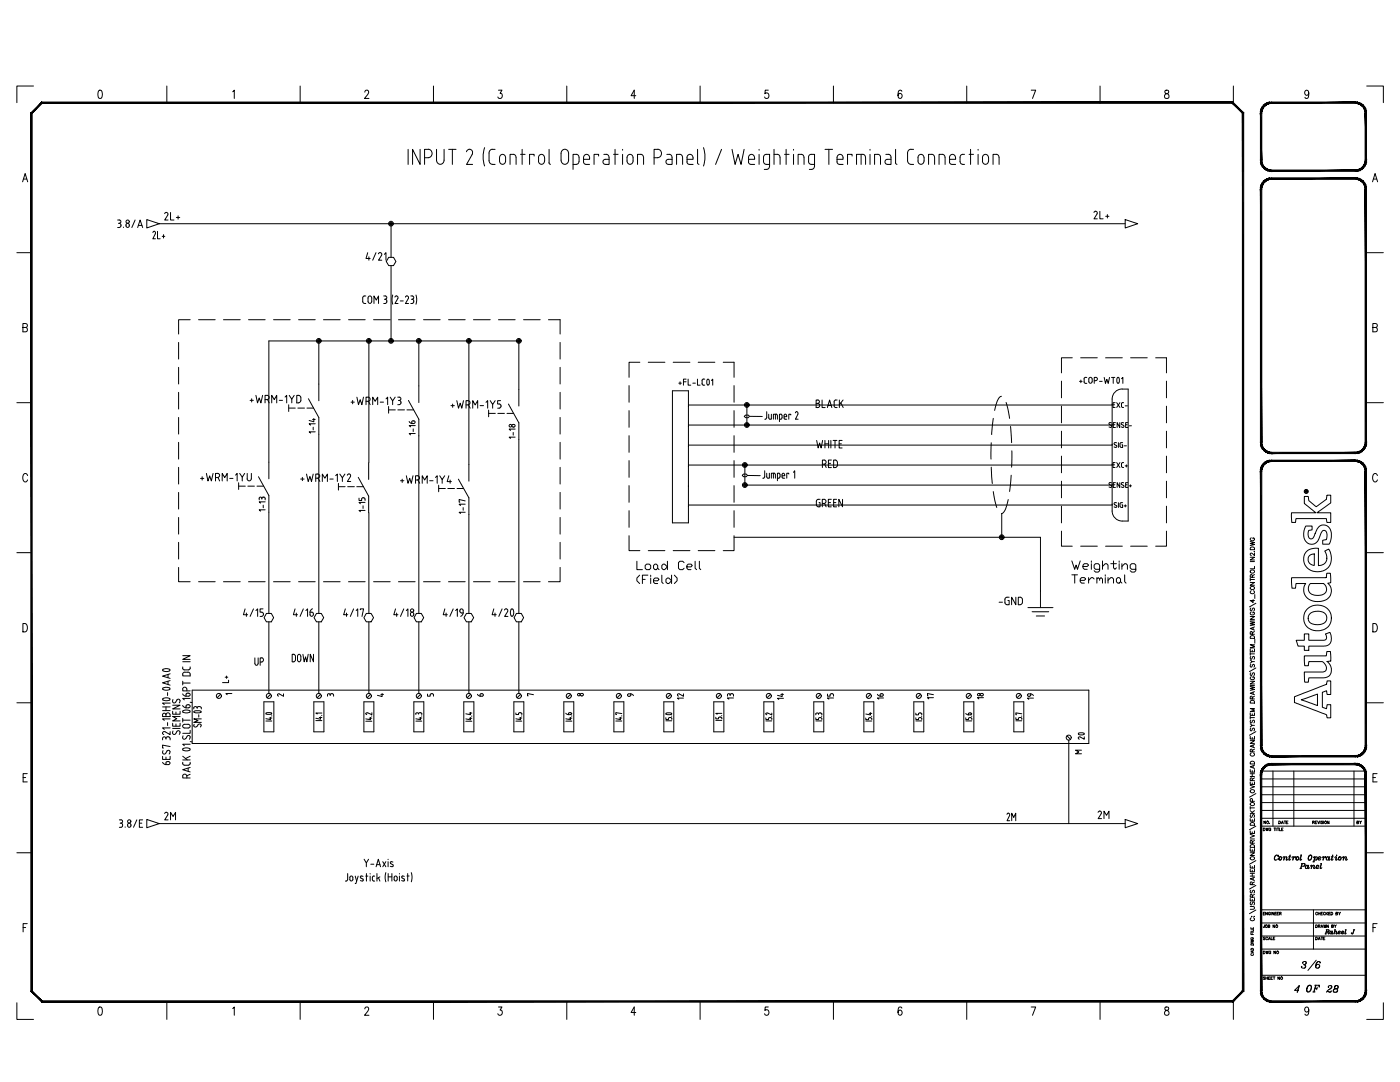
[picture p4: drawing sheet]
<svg xmlns="http://www.w3.org/2000/svg" width="279mm" height="216mm" viewBox="0 0 279 216" stroke-linecap="round" stroke-linejoin="round" font-family="sans-serif">
<defs><g id="words">
<text font-size="5.3" x="218" y="149.6" transform="rotate(-90 218 149.6)">20</text>
<g font-size="4.9">
<text x="200" y="165.1">2M</text>
<text x="218.4" y="164.7">2M</text>
<text x="258.9" y="194.7">3/6</text>
</g>
<g font-size="4.4">
<text x="32.1" y="45.2">2L+</text>
<text x="217.3" y="44.8">2L+</text>
<text x="163.3" y="94.5">RED</text>
<text x="47.6" y="124.2">4/15</text>
<text x="57.5" y="124.2">4/16</text>
<text x="77.6" y="124.2">4/18</text>
<text x="87.5" y="124.2">4/19</text>
<text x="43.4" y="137.6">L+</text>
<text x="50.1" y="134.1">UP</text>
<text x="57.5" y="133.3">DOWN</text>
<text x="32.1" y="164.7">2M</text>
<text x="260" y="199.3">OF</text>
<text x="263.9" y="199.3">28</text>
</g>
<g font-size="4">
<text x="94.5" y="140.1">6</text>
<text x="124.5" y="140.8">9</text>
<text x="137.6" y="140.8" transform="rotate(-90 137.6 140.8)">12</text>
<text x="144.3" y="140.8">13</text>
<text x="154.2" y="140.8">14</text>
<text x="167.6" y="140.8" transform="rotate(-90 167.6 140.8)">15</text>
<text x="177.4" y="140.8" transform="rotate(-90 177.4 140.8)">16</text>
<text x="184.1" y="140.8">17</text>
<text x="194" y="140.8">18</text>
<text x="204.3" y="140.8">19</text>
</g>
<text font-size="3.5" x="213.8" y="151.7">M</text>
<g font-size="3.1">
<text x="54.7" y="140.1">2</text>
<text x="64.6" y="140.1">3</text>
<text x="74.4" y="140.1">4</text>
<text x="84.3" y="140.1">5</text>
<text x="104.4" y="140.1">7</text>
<text x="114.3" y="140.1">8</text>
<text x="269.9" y="165.5">BY</text>
</g>
<g font-size="2.6">
<text x="136.5" y="82.5">.</text>
<text x="136.5" y="86.4">.</text>
<text x="221.2" y="86.1">.</text>
<text x="136.5" y="90.3">.</text>
<text x="136.5" y="94.5">.</text>
<text x="136.5" y="98.4">.</text>
<text x="136.5" y="102.3">.</text>
<text x="44.1" y="139.7">1</text>
</g>
</g></defs>
<g fill="none" stroke="#000" stroke-width=".2">
<path d="M6.7 17.2h-3.3v3.3M19.7 18.1l.3-.1a1.08 1.08 0 0 1 0 1.6h-.1a1.2 1.2 0 0 1-.2-1.5zM33.3 17.2v3.3M46.4 18.3l.4-.3v1.6M59.9 17.2v3.3M72.8 18.4l.3-.4h.2l.3 .3-.2 .6-.7 .7h.9M86.5 17.2v3.3M99.5 18h.7l-.4 .6a.49 .49 0 0 1 .4 .8 .49 .49 0 0 1-.8-.1M113.1 17.2v3.3M126.9 19.1h-1l.7-1.1v1.6M139.7 17.2v3.3M153.3 18h-.6v.7a.5 .5 0 0 1 .6 .1 .5 .5 0 0 1 0 .6 .5 .5 0 0 1-.6 .1l-.1-.2"/>
<path d="M166.3 17.2v3.3M180 18.2l-.4-.2a1.08 1.08 0 0 0 0 1.6 .48 .48 0 0 0 .4-.5 .48 .48 0 0 0-.6-.4l-.2 .4M192.9 17.2v3.3M205.8 18h.9l-.6 1.6M219.5 17.2v3.3M232.5 18.1v.4a.67 .67 0 0 1 .7 .4 .67 .67 0 0 1 0 .7 .53 .53 0 0 1-.8-.4 .53 .53 0 0 1 .6-.6l.2-.4a.45 .45 0 0 0-.7-.1zM246.1 17.2v3.3M261.2 18.5l-.2 .4a.47 .47 0 0 1-.6-.4 .47 .47 0 0 1 .6-.4 1.2 1.2 0 0 1-.2 1.5h-.3l-.1-.2M272.8 17.2h3.3v3.3M4.5 36.3l.5-1.7 .5 1.7M4.7 35.7h.6M81.4 29.8v3"/>
<path d="M83.8 29.8v3l-1.5-3v3M84.7 31.5h.8M85.5 29.8a.84 .84 0 0 1 .7 .8 .84 .84 0 0 1-.7 .9M85.5 29.8h-.8v3M87.1 32a.76 .76 0 0 0 .8 .8 .76 .76 0 0 0 .7-.8M87.1 29.8v2.2M88.6 29.8v2.2M89.5 29.8h1.5M90.3 29.8v3M93.1 30.3a.64 .64 0 0 1 .9-.5 .64 .64 0 0 1 .2 1M94.2 30.8l-1.1 2h1.2M96.7 29.5l-.3 1.8 .3 1.8"/>
<path d="M98.3 32.8h.5M98.8 29.8h-.5a.71 .71 0 0 0-.7 .7v1.5a.71 .71 0 0 0 .7 .8M99.9 31a.6 .6 0 0 1 .7-.1 .6 .6 0 0 1 .3 .6v.6a.61 .61 0 0 1-.6 .7 .61 .61 0 0 1-.6-.7v-.6zM101.8 32.8v-2h.7l.4 .3 .1 1.7M103.9 30.8h.9M104.2 29.8v3M106.6 31.1v-.3h-.9v2M107.6 31a.6 .6 0 0 1 .7-.1 .6 .6 0 0 1 .4 .6v.6a.6 .6 0 0 1-.6 .7 .6 .6 0 0 1-.6-.7v-.6zM109.6 29.8v2.7l.3 .3M112 32v-1.4a.76 .76 0 0 1 .7-.8 .76 .76 0 0 1 .8 .8v1.4M112 32a.76 .76 0 0 0 .7 .8 .76 .76 0 0 0 .8-.8M114.4 32.8h.6"/>
<path d="M115.5 32.2l-.2 .5-.3 .1M115.6 32.2l-.1-1.1-.5-.3h-.6v3M116.5 31.8h1.2a.65 .65 0 0 0-.4-1 .65 .65 0 0 0-.8 .7v1l.4 .3M116.9 32.8h.8M119.5 31.1v-.3h-.9v2M120.5 30.8l.8 .1 .2 .5 .1 1.4h-.8M121.6 31.8h-.8a.5 .5 0 0 0-.5 .5 .5 .5 0 0 0 .5 .5M122.4 30.8h1M122.7 29.8v3M124.2 29.8v.2M124.2 30.8v2M125.3 31a.6 .6 0 0 1 .7-.1 .6 .6 0 0 1 .3 .6v.6a.61 .61 0 0 1-.6 .7 .61 .61 0 0 1-.6-.7v-.6z"/>
<path d="M127.9 30.8l.4 .3 .1 1.7M127.9 30.8h-.7v2M130.5 31.5h.8M131.3 31.5a.83 .83 0 0 0 .7-.9 .83 .83 0 0 0-.7-.8h-.8v3M133.1 30.8l.8 .1 .2 .5v1.4h-.7M134.1 31.8h-.7a.5 .5 0 0 0-.5 .5 .5 .5 0 0 0 .5 .5M135 32.8v-2h.7l.4 .3 .1 1.7M137.1 31.8h1.2a.66 .66 0 0 0-.3-.9 .66 .66 0 0 0-.9 .3 1.52 1.52 0 0 0 .2 1.5l.3 .1M137.6 32.8h.7M139.2 29.8v2.7l.3 .3M140.4 29.5l.3 1.8-.3 1.8M144 29.8l-1.2 3"/>
<path d="M146.1 29.8l.6 3 .6-2 .6 2 .6-3M149.4 31.8h1.2a.66 .66 0 0 0-.3-.9 .66 .66 0 0 0-.9 .3 1.52 1.52 0 0 0 .2 1.5l.2 .1M149.8 32.8h.8M151.5 29.8v.2M151.5 30.8v2M152.4 32.2v-1.1l.5-.3h.7v2.4M152.4 32.2l.2 .5 .3 .1M152.5 33.8h.6M152.9 32.8h.7M153.6 33.2l-.3 .5-.3 .1M154.5 30.8h.7M154.5 29.8v3"/>
<path d="M155.1 30.8l.5 .3 .1 1.7M156.6 30.8h.9M156.9 29.8v3M158.4 29.8v.2M158.4 30.8v2M159.9 30.8l.5 .3 .1 1.7M159.9 30.8h-.6v2M161.4 32.2l.2 .5 .3 .1M161.5 33.8h.5M161.9 30.8l-.5 .3v1.1M161.9 30.8h.7v2.4M161.9 32.8h.7"/>
<path d="M162.5 33.2l-.2 .5-.3 .1M164.7 29.8h1.5M165.4 29.8v3M167 31.8h1.3a.65 .65 0 0 0-.4-1 .65 .65 0 0 0-.9 .7l.1 1 .4 .3M167.5 32.8h.8M170.1 31.1v-.3h-1v2M171.9 30.8v2M172.2 30.8l.4 .3 .1 1.7M172.2 30.8h-1.3v2M173.6 29.8v.2M173.6 30.8v2M174.5 32.8v-2h.7l.5 .3v1.7"/>
<path d="M176.8 30.8l.8 .1 .2 .5v1.4h-.7M177.8 31.8h-.7a.5 .5 0 0 0-.5 .5 .5 .5 0 0 0 .5 .5M178.7 29.8v2.7l.3 .3M181.8 32.8h.5M182.3 29.8h-.5a.71 .71 0 0 0-.7 .7v1.5a.71 .71 0 0 0 .7 .8M183.4 31a.6 .6 0 0 1 .7-.1 .6 .6 0 0 1 .3 .6v.6a.6 .6 0 0 1-.6 .7 .6 .6 0 0 1-.6-.7v-.6zM185.3 32.8v-2h.7l.4 .3 .1 1.7M187.4 32.8v-2h.7l.4 .3 .1 1.7M189.5 31.8h1.2a.66 .66 0 0 0-.3-.9 .66 .66 0 0 0-.9 .3 1.52 1.52 0 0 0 .2 1.5l.2 .1M189.9 32.8h.8M191.6 32.2l.3 .5 .2 .1M192.1 32.8h.4"/>
<path d="M192.5 30.8a.64 .64 0 0 0-.9 .6v.8M193.4 30.8h.9M193.7 29.8v3M195.2 29.8v.2M195.2 30.8v2M196.2 31a.6 .6 0 0 1 .7-.1 .6 .6 0 0 1 .4 .6v.6a.6 .6 0 0 1-.6 .7 .6 .6 0 0 1-.6-.7v-.6zM198.2 32.8v-2h.7l.4 .3 .1 1.7M248.1 22.6v11.6M273.9 36.3l.5-1.7 .5 1.7M274.1 35.7h.6M3.4 50.4h2.9M23.5 43.9h.3a.33 .33 0 0 1 .3 .3 .33 .33 0 0 1-.3 .4"/>
<path d="M23.6 44.6h.2M23.8 44.6l.3 .1 .1 .4-.2 .2-.5 .1M24.6 45.3v.1M27 43.9l-.7 1.5M27.5 45.4l.5-1.5 .5 1.5M27.6 45h.7M29.3 43.8l2.5 .8-2.5 .9zM30.8 46.1l-.3 .3M31 46.7l-.5 .9h.5M31.4 46.2v1.4h.6M31.8 44.6h192.8M32.4 47.2h.5"/>
<path d="M32.6 46.8v.7M72.7 59.1h-.1a1.29 1.29 0 0 0-.2 1.3l.3 .1M72.7 59.1h.3M73.4 50.4l-.4 1.2h.9M73.6 51.2v.7M73.6 59.1a.37 .37 0 0 1 .6 .4v.6a.37 .37 0 0 1-.4 .4 .37 .37 0 0 1-.4-.4v-.6zM75 50.4l-.6 1.5M75.9 50.4l-.4 .3M75.9 50.4a.33 .33 0 0 1 .3 .5l-.7 1h.7M76.6 59.1h.3a.33 .33 0 0 1 .3 .3 .33 .33 0 0 1-.3 .3M76.7 50.8l.3-.4v1.5M76.7 59.7h.2"/>
<path d="M76.9 59.7l.3 .3M77.6 51.4h.9l.5 .8-.5 .8h-.9l-.5-.8zM78 44.6v6.8M78 53v15M78.4 58.9l-.2 .7 .2 1.1M79.1 59l-.3 .3M79.1 59.1a.33 .33 0 0 1 .3 .5l-.6 1h.6M81.2 59l-.3 .3M81.2 59.1a.33 .33 0 0 1 .3 .5l-.6 1h.6M82 59.1h.3a.33 .33 0 0 1 .3 .3 .33 .33 0 0 1-.3 .3M82.1 59.7h.2M82.3 59.7l.3 .3"/>
<path d="M83 58.9l.2 .7-.2 1.1M224.6 43.8l2.5 .8-2.5 .9zM272.8 50.4h3.3M4.6 65.3h.7l.1-.6-.3-.1h-.5v1.6h.5a.45 .45 0 0 0 .4-.4 .45 .45 0 0 0-.4-.5M35.6 68.3v3.3M35.6 73.3v3.3M35.6 78.3v3.3M38 63.8h-2.4v2.9M39.6 63.8h3.3M44.6 63.8h3.3M49.6 63.8h3.3M49.9 79.9h.7"/>
<path d="M50.2 79.6v.6M51.1 78.9l.3 1.5 .3-1 .4 1 .3-1.5M52.9 79.7h.4M53.3 78.9a.41 .41 0 0 1 .4 .4 .41 .41 0 0 1-.4 .4M53.3 78.9h-.4v1.5M53.4 79.7l.3 .7M54.6 63.8h3.3M55.7 79.9h.7M56.9 79.2l.3-.3v1.5M57.7 78.9l.5 .8 .5-.8M58.2 79.7v.7M59.6 63.8h3.3"/>
<path d="M60 79.3l-.2-.3-.6-.1v1.5l.6-.1 .2-.4M60 79.4v.5M61.6 79.6l2 3.7v39.1M63.6 68v12M64.6 63.8h3.3M69.6 63.8h3.3M70.4 79.9v.7M71.2 79.2l.3 1.6 .4-1 .3 1 .3-1.6M72.7 60.6h.3M73.5 79.2a.41 .41 0 0 1 .4 .5 .41 .41 0 0 1-.4 .4M73.5 79.2h-.5v1.6M73.6 68v24.4"/>
<path d="M74.5 63.8h3.4M74.6 60.6v-1.5l.5 .8 .4-.8v1.5M76.6 60.6h.3M77 79.6l.4-.4v1.6M77.2 60v.4l-.3 .1M77.9 79.2l.5 .8 .5-.8M78.4 80v.8M79.4 79.2h.3a.33 .33 0 0 1 .3 .4 .33 .33 0 0 1-.3 .3M79.5 79.9h.2M79.5 63.8h3.3M79.7 79.9l.3 .2v.3M79.9 60h.6"/>
<path d="M81.5 79.9l2.1 3.8v38.7M82 60.6h.3M82.6 60l-.1 .4-.2 .1M83.6 68v12.3M84.5 63.8h3.3M89.5 63.8h3.3M91.2 79.9l.3 1.5 .3-.9 .4 .9 .3-1.5M93.6 68v28M94.5 63.8h3.3M97.8 79.9l.5 .8 .5-.8M99.5 63.8h3.3M99.9 79.9h-.6v.7h.5l.2 .5"/>
<path d="M103.5 68v13M103.7 68h-50v27.5M104.5 63.8h3.3M109.5 63.8h2.3v2.9M111.8 68.3v3.3M111.8 73.3v3.3M111.8 78.3v3.3M125.5 76.9v3.4M127.7 72.3h-2.2v3M129.4 72.3h3.3M134.2 78h3.2v26.3h-3.2zM134.3 72.3h3.4"/>
<path d="M135.5 76.5h.5M135.7 76.2v.5M136.4 76.2h.5M136.9 75.6h-.5v1.3M137.3 75.6v1.3h.6M138.3 76.5h.5M139.2 75.6v1.3h.5M139.3 72.3h3.4M140.7 75.6l-.6 .2v.7l.2 .3 .4 .1M141.2 75.7a.64 .64 0 0 1 .4 .5 .64 .64 0 0 1-.4 .6l-.2-.5zM142 75.9l.2-.3v1.3M144.3 72.3h2.2v3"/>
<path d="M146.5 76.9v3.4M162.9 79.8h.3a.33 .33 0 0 1 .3 .4 .33 .33 0 0 1-.3 .3 .43 .43 0 0 1 .4 .4 .43 .43 0 0 1-.4 .4h-.3zM164.1 79.8v1.5h.6M167.1 79.8l-.5 .1-.1 .3M167.5 79.8v1.5M168.3 79.8l-.8 1M199.9 79.1h-.2a4.5 4.5 0 0 0-1.2 2.8M211.8 76.1v3.3M214 71.4h-2.2v3M215.4 76.1h.6M215.7 71.4h3.3M215.7 75.8v.6"/>
<path d="M216.3 76.2l.4 .3M216.4 75.6v.6M216.7 75.3l-.4 .3M216.7 76.5h.2M216.7 75.3h.2M218 75.6a.33 .33 0 0 0-.4-.3 .33 .33 0 0 0-.3 .3v.6a.33 .33 0 0 0 .3 .3 .33 .33 0 0 0 .4-.4M218 75.6v.6M218.4 76h.3M218.7 75.9a.32 .32 0 0 0 .3-.3 .32 .32 0 0 0-.3-.3h-.3v1.2M219.4 76.1h.6M220.4 75.3l.2 1.2 .3-.8 .3 .8 .2-1.2M220.6 71.4h3.4"/>
<path d="M221.8 75.3h.7M222.2 75.3v1.2M222.5 78.2a2.79 2.79 0 0 1 2.6-.6v26.4a2.68 2.68 0 0 1-2.9-1l-.2-1v-22.4v-.5zM223 76.4l-.1-.8 .2-.3 .3 .6-.1 .5M223 76.4h.3M223.8 75.6l.3-.3v1.2M225.6 71.4h3.4M230.6 71.4h2.2v3M232.8 76.1v3.3M274 65.3h.7l.1-.6-.2-.1h-.6v1.6h.6a.45 .45 0 0 0 .3-.4 .45 .45 0 0 0-.3-.5M3.4 80.3h2.9M5.5 94.9a.49 .49 0 0 0-.6-.4 .49 .49 0 0 0-.3 .6v.4a.49 .49 0 0 0 .3 .7 .49 .49 0 0 0 .6-.4"/>
<path d="M35.6 83.3v3.3M35.6 88.3v3.3M35.6 93.3v3.3M35.6 98.3v3.3M40 95.5h.7M40.3 95.1v.7M41.2 94.5l.3 1.5 .3-1 .4 1 .3-1.5M43 95.3h.4M43.4 94.4a.41 .41 0 0 1 .4 .5 .41 .41 0 0 1-.4 .4M43.4 94.5h-.4v1.5M43.5 95.3l.3 .7M44.3 96v-1.5l.6 .8 .4-.8v1.5"/>
<path d="M45.8 95.5h.7M47 94.8l.3-.3v1.5M47.6 97h1.4M47.6 96.3v1.4M47.8 94.5l.5 .7 .5-.7M48.3 95.2v.8M49.3 94.5v1M49.5 97h1.3M50.2 94.5l-.1 1a.41 .41 0 0 1-.4 .4 .41 .41 0 0 1-.4-.4M51.3 97h1.3M51.6 95.1l2.1 3.8v23.5M51.7 99.5v.2"/>
<path d="M52.3 99.5v.1M52.7 99.2l.2 .3M52.7 99.2h-.3l-.2 .3-.2-.3-.3 .3M52.9 99.5v.2M54.2 80.4v-1.5l.5 .8 .5-.8v1.5M57.6 81.4h1.3M57.6 80.8v1.3M59.4 81.4h1.4M60 95.6h.7M60.3 95.3v.6M61.2 94.6l.3 1.5 .3-1 .4 1 .3-1.5M61.3 81.4h1.3"/>
<path d="M62.4 83.7h.5M62.5 85.2v.6M62.6 83.5v.7l-.9-.3M62.9 86.2h-1.2l.3 .2M62.9 84.6h-1.2l.3 .2M63 95.4h.4a.4 .4 0 0 0 .4-.4 .4 .4 0 0 0-.4-.4h-.4v1.5M63.5 95.4l.3 .7M64.3 96.1v-1.5l.5 .8 .5-.8v1.5M65.8 95.6h.7M67 94.9l.3-.3v1.5M67.5 97.1h1.4M67.5 96.5v1.3"/>
<path d="M67.8 94.6l.5 .7 .5-.7M68.3 95.3v.8M69.3 94.8l.2-.2a.33 .33 0 0 1 .4 .1 .33 .33 0 0 1 0 .4l-.6 1h.7M69.4 97.1h1.3M70.1 80.2h.6M71.2 97.1h1.3M71.5 95.3l2.1 3.7v3.3M71.6 99.4v.5h.6v-.5l.4-.1 .2 .1 .1 .5M73 80.1h.5M73.6 80.1l.3 .7M73.6 92.4v3.3M74.4 80.8v-1.6l.5 .9 .5-.9v1.6"/>
<path d="M75.9 80.2h.6M77.6 81.8h1.3M77.6 81.1v1.3M79.4 81.8h1.3M79.9 95.9h.7M80 80.4l-.2 .3-.4 .1M80.3 95.6v.7M81.1 94.9l.3 1.5 .4-1 .3 1 .3-1.5M81.2 81.8h1.4M81.7 84.1l.5 .4M82.2 84.2v.3M82.4 84l-.2 .2"/>
<path d="M82.5 84l.3 .1v.3l-.6 .1M82.5 85.6v.5M82.9 86.5h-1.2l.2 .3M82.9 84.9h-1.2l.2 .3M82.9 95.8h.4M83.3 95.8a.41 .41 0 0 0 .4-.4 .41 .41 0 0 0-.4-.5h-.4v1.5M83.4 95.8l.4 .6M84.3 96.4v-1.5l.5 .9 .5-.9v1.5M85.7 95.9h.7M86.9 95.3l.3-.4v1.5M87.5 97.5h1.4M87.5 96.8v1.3"/>
<path d="M87.8 94.9l.4 .8 .6-.8M88.2 95.7v.7M89.4 97.5h1.3M89.6 94.9l-.4 1.2h.9M89.8 95.8v.6M90 80.9h.7M90.3 80.6v.7M91.2 97.5h1.3M91.5 95.6l2.1 3.7v23.1M92.8 99.9l-1.2-.2v.5h.2M93 80.8h.4a.41 .41 0 0 0 .4-.4 .41 .41 0 0 0-.4-.5h-.4v1.5M93.5 80.8l.3 .6"/>
<path d="M94.3 81.4v-1.5l.5 .9 .5-.9v1.5M95.8 80.9h.7M97 80.3l.3-.4v1.5M97.5 82.5h1.3M97.5 81.8v1.4M98.3 80.7v.7M99.4 82.5h1.3M100 81.1l-.2 .3h-.5M101.2 82.5h1.3M101.5 80.6l2 3.8v38M102.4 86.3v.5M102.8 87.2h-1.2l.3 .3"/>
<path d="M102.8 85.6h-1.2l.3 .3M111.8 83.3v3.3M111.8 88.3v3.3M111.8 93.3v3.3M111.8 98.3v3.3M125.5 81.9v3.4M125.5 86.9v3.4M125.5 91.9v3.4M125.5 96.9v3.3M137.4 80.8h84.6M137.4 84.8h84.6M137.4 88.8h84.6"/>
<path d="M137.4 92.8h84.6M146.5 81.9v3.4M146.5 86.9v3.4M146.5 91.9v3.4M146.5 96.9v3.3M148.7 92.8v4M148.7 96.8h73.3M149.1 80.8v4M151.7 94.9h-2.5l-.3-.3h-.5l-.3 .2 .3 .3 .7-.1M152.1 83.1h-2.5l-.3-.3h-.5l-.3 .3 .3 .2 .5 .1 .2-.2M152.2 95.4h.2M152.6 93.9v1.2l-.3 .3"/>
<path d="M152.6 83.7h.2M153 95.1l.2 .3M153 82.1v1.2l-.3 .3M153 94.4v.7M153.4 83.3l.2 .3M153.4 82.7v.7M153.5 94.4v1h-.3M153.9 82.7v1h-.3M154.3 94.4v1M154.7 94.7l-.2-.3h-.6v1M154.7 82.7v1M154.7 94.7v.7"/>
<path d="M154.9 82.6l.2 .3M154.9 82.7h-.6v1M155.2 95.4h.2M155.2 82.9v.8M155.4 94.4l.2 .1 .1 .6M155.4 94.4h-.2v1.5M155.6 83.7h.3M155.7 95.1l-.3 .3M155.8 82.6l.2 .1 .1 .7M155.9 82.7h-.3v1.4M156.1 83.3l-.3 .3M156.1 94.9h.5l-.1-.4-.4 .1v.6l.2 .2h.3"/>
<path d="M156.5 83.4l.2 .2M156.5 83.1h.5l-.1-.4-.4 .1v.6M156.7 83.7h.3M157.4 94.6v-.2h-.4v1M157.8 82.8v-.1h-.4v1M158.3 94.3l.3-.4v1.5M158.7 82.4l.1-.2h.3l.1 .4M159.2 82.7l-.4 1h.5M162.9 80.5h.3M163 87.9l.3 1.5 .3-1 .3 1 .3-1.5M163.7 99.6h-.4l-.3 .2-.1 .9M164.6 87.9v1.5"/>
<path d="M164.6 88.6h.8M165.1 81.3l.5-1.5 .4 1.5M165.2 80.9h.7M165.4 87.9v1.5M165.8 87.9v1.5M165.9 99.6h-.6v1.5h.6M166.3 87.9h.7M166.5 81l.1 .3h.5M166.5 80.2v.8M166.6 87.9v1.5M167 99.6h-.6v1.5h.6M167.5 88.6h.4"/>
<path d="M167.8 80.4l.5 .9M168.1 87.9h-.6v1.5h.6M168.1 99.6v1.5l-.7-1.5v1.5M197.8 88.3v3.3M197.8 93.2l.2 3.3M198.2 83.5l-.3 3.2M198.2 98.1l.7 3.2M200.8 80.3l.7 3.2M201.2 99.7a4.5 4.5 0 0 1-1.2 2.7l-.1 .1M201.7 85.1l.2 3.2M201.8 94.8l-.3 3.3M201.9 90v3.2"/>
<path d="M211.8 81v3.4M211.8 86v3.4M211.8 91v3.3M211.8 96v3.3M221.5 96.7l.3 .2M221.7 96.8l.1 .4h-.5M221.8 96.3h-.4v.4M222 80.8h.1M222 88.8h.1M222 92.8h.1M222 96.8h.1M222.1 80.8h.3"/>
<path d="M222.1 92.8h.3M222.2 96.7h.3M222.5 80.3h-.4v1h.4M222.5 92.3h-.4v1h.4M222.6 96.3h-.4v1h.4M222.8 88.4l-.2-.1-.3 .2 .6 .6-.2 .2-.4-.1M222.9 80.3l.6 1M222.9 92.3l.6 1M223.2 88.3v1M223.5 96.3v1l-.6-1v1M223.5 80.3l-.6 1M223.5 92.3l-.6 1"/>
<path d="M223.8 88.3l-.3 .3 .1 .5 .2 .2M223.8 88.3h.2M223.8 93l.3 .3M223.9 88.8h.1v.5h-.2M224 84.3l.2 .1M224 96.3h.2M224 96.3l-.2 .3 .5 .5-.2 .2-.3-.1M224.1 93.3h.1M224.2 84.9l.1 .2-.2 .2M224.2 80.3l-.3 .1-.1 .2 .1 .6 .3 .1M224.2 92.3l-.3 .1-.1 .6M224.4 89h.4"/>
<path d="M224.6 81h.4M224.6 93h.4M224.6 84.8h.4M224.6 96.7h.4M224.8 92.8v.4M225.1 84.3h-.5v1h.5M225.1 96.3h-.5v1h.5M225.4 85h.4M225.4 96.9h.4M225.6 96.7v.5M232.8 81v3.4M232.8 86v3.4"/>
<path d="M232.8 91v3.3M232.8 96v3.3M260.3 99.1h.2a.43 .43 0 0 1 .6 .1v.1a.82 .82 0 0 0 .5 1l1.1 .8 2-1.5 .1-.8h.8v1.6l-2.8 1.9h2.8v1.9h-.8l-.1-.7h-6.1v.7h-.8l-.1-1.9h4.9l-2.3-1.8zM260.5 98h.2l.2-.1-.2 .2 .2 .1h-.4zM272.8 80.3h3.3M274.9 94.9a.49 .49 0 0 0-.6-.4 .49 .49 0 0 0-.4 .6v.4a.49 .49 0 0 0 .4 .7 .49 .49 0 0 0 .6-.4M3.4 110.3h2.9M35.6 113.2v2.9h2.4M35.6 103.3v3.3M35.6 108.2v3.3M39.6 116.1h3.3M44.6 116.1h3.3"/>
<path d="M49.6 116.1h3.3M52.5 100.8v.5M52.9 101.7h-1.2l.3 .3M52.9 100.1h-1.2l.3 .3M54.6 116.1h3.3M59.6 116.1h3.3M64.6 116.1h3.3M69.6 116.1h3.3M72.5 100.9v.6M72.9 101.9h-1.3l.3 .2M72.9 100.2h-1.3l.3 .3M73.6 102.3v20.1"/>
<path d="M74.5 116.1h3.4M79.5 116.1h3.3M84.5 116.1h3.3M89.5 116.1h3.3M92.4 101.3v.5M92.8 102.2h-1.2l.3 .3M92.8 100.6h-1.2l.3 .3M94.5 116.1h3.3M99.5 116.1h3.3M104.5 116.1h3.3M111.8 113.2v2.9h-2.3M111.8 103.3v3.3"/>
<path d="M111.8 108.2v3.3M125.5 106.9v3h2.2M125.5 101.9v3.3M127.1 112v1.7h1.1M127.7 114.8l-.6 .5v.6l.6 .5M128.2 115.6h.6M128.8 112.8l.2-.2h.6l.3 .2v.6l-.3 .3h-.6l-.2-.3zM129.3 114.8h-1.1v1.6M129.4 109.9h3.3M129.9 114.8v.2M129.9 115.3v1.1M130.4 112.8l.3-.2h.3l.3 .2v.6l-.3 .3h-.3l-.3-.3z"/>
<path d="M130.4 115.9h.9l.2-.3-.2-.3h-.6l-.3 .3v.6l.3 .2h.6M131.3 113.4l.2 .3M132.1 112.8l.3-.2h.2l.6 .5-.6 .6h-.2l-.3-.3zM132.1 114.8v1.4l.3 .2M132.9 115.6l.3-.3h.3l.5 .6-.5 .5h-.3l-.3-.2zM133.2 112v1.7M134 114.8v1.6M134.3 109.9h3.4M134.6 114.8l.5 .5v.6l-.5 .5M136.5 112.3l-.3-.3h-.5l-.3 .3v1.1l.3 .3h.5l.3-.3M137.1 113.1h.8l.3-.3-.3-.2h-.5l-.3 .2v.6l.3 .3h.5M137.4 100.8h84.6"/>
<path d="M138.7 112v1.4l.3 .3M139.3 109.9h3.4M139.6 112v1.4l.2 .3M146.5 106.9v3h-2.2M146.5 101.9v3.3M146.5 107.2h61.1v14M163.4 100.3h.3v.8h-.6l-.2-.4M164.1 100.5h.4a.42 .42 0 0 0 .3-.5 .42 .42 0 0 0-.3-.4h-.4v1.5M164.6 100.5l.3 .6M165.3 100.3h.5M166.4 100.3h.4M199.9 102.5v4.7"/>
<path d="M201.1 119.8h.3v.9h-.4M201.4 119.2h-.6a1.13 1.13 0 0 0-.2 1.2l.4 .3M202.7 119.2v1.5l-.8-1.5v1.5M211.8 106v3h2.2M211.8 101v3.3M213.9 111.9l.6 1.7 .3-.8 .2 .8 .6-1.7M213.9 114.7h1.1M214.5 114.7v1.7M215.6 115.8h.8l.3-.3-.3-.2h-.5l-.3 .2v.6l.3 .3h.5M215.7 109h3.3M216.1 113h.9l.3-.2-.3-.3h-.6l-.3 .3v.5l.3 .3h.6M217.3 115.3v1.1"/>
<path d="M217.8 111.9v.3M217.8 112.5v1.1M218.4 115.5l-.3-.2h-.3l-.5 .5M218.9 115.5l.3-.2 .3 .2v.3M218.9 115.3v1.1M219.5 113.6h-.9l-.2-.3v-.5l.2-.3h.6l.3 .3v1.1l-.3 .3h-.6l-.2-.3M219.5 115.5l.2-.2 .3 .2v.9M220 113l.6-.5h.3l.2 .3v.8M220 111.9v1.7M220.6 114.7v.3M220.6 115.3v1.1M220.6 109h3.4"/>
<path d="M221.1 115.8l.6-.5h.3l.2 .2v.9M221.1 115.3v1.1M221.7 112.5h1.1M222 100.8h.1M222.2 111.9v1.4l.3 .3 .3-.3M222.3 101.1l.4 .1M222.5 100.7l.3 .2M222.8 100.8l.1 .3-.2 .2M222.8 115.5l.3-.2h.3l.2 .2v.6l-.2 .3h-.3l-.3-.3zM222.8 100.3h-.4l.1 .4M223.2 100.3v1M223.4 111.9v.3"/>
<path d="M223.4 112.5v1.1M223.5 100.6l.1 .5 .2 .1M223.6 116.1l.3 .3M223.8 100.3l-.3 .3M223.8 100.3h.2M223.9 100.7h.1v.6h-.2M223.9 113l.6-.5h.2l.3 .3v.8M223.9 112.5v1.1M224.4 100.9h.4M224.5 114.7v1.4l.2 .3M224.6 100.7v.5M225.6 109h3.4"/>
<path d="M226.7 113.6h-.9l-.2-.3v-.5l.2-.3h.6l.3 .3v1.1l-.3 .3h-.6l-.2-.3M232.8 106v3h-2.2M232.8 101v3.3M249.5 116.2h.9l-.9 .6h.9M249.5 111.2h.9l-.9 .5h.9M249.5 108.1l.9 .2-.9 .2 .9 .1-.9 .3M249.5 115.4v.5M249.5 115.6h.9M249.5 112.1h.9M249.6 117.2a.39 .39 0 0 1 .5-.2 .39 .39 0 0 1 .1 .6 .41 .41 0 0 1-.4 0 .41 .41 0 0 1-.2-.4zM249.6 113.9a.39 .39 0 0 1 .5-.2 .39 .39 0 0 1 .1 .6 .41 .41 0 0 1-.5 0 .41 .41 0 0 1-.1-.4zM249.6 109.3a.46 .46 0 0 1 .5-.1 .46 .46 0 0 1 .3 .5h-.9z"/>
<path d="M249.7 117.9a.3 .3 0 0 0-.2 .3 .3 .3 0 0 0 .3 .3h.2a.3 .3 0 0 0 .4-.3 .3 .3 0 0 0-.3-.3M249.7 107.3a.3 .3 0 0 0-.2 .4 .3 .3 0 0 0 .3 .2h.2a.3 .3 0 0 0 .4-.3 .3 .3 0 0 0-.4-.3v.2M249.9 115.2v-.5h-.3l-.1 .5h.9M250.1 119.6v.6l-.6-.4h.9M250.3 110h.1M250.4 113v.5h-.9M250.4 110.3v.6l-.7-.5-.2 .3 .2 .1M250.4 114.6l-.5 .3M250.4 118.6v.8M257.8 115.3h6.9l.1-.9h.7l.1 1.9-.6 .1a2.08 2.08 0 0 1 .5 2.4 2.08 2.08 0 0 1-2.1 1.2 2.5 2.5 0 0 1-3.1-3l.3-.6h-1.9l-.1 1h-.8zM260.6 105h1.3v.7h-.2a.56 .56 0 0 0-.6 .2 .56 .56 0 0 0-.1 .7 .65 .65 0 0 0 .2 .7 .65 .65 0 0 0 .7 .1l.6-.9a1.84 1.84 0 0 1 1.7-1.7 1.92 1.92 0 0 1 1.5 2.5 1.4 1.4 0 0 1-.5 1.3h-1.2v-.6a.24 .24 0 0 1 0-.2 .24 .24 0 0 1 .3-.1h.4l.1-.6a.77 .77 0 0 0 0-.9 .77 .77 0 0 0-.9-.2l-.5 1.1a1.61 1.61 0 0 1-1.9 1.5 1.61 1.61 0 0 1-1.3-2v-.7zM260.6 110.2a2.6 2.6 0 0 1 2.5-.7v3.3a1.54 1.54 0 0 0 1.6-.8 1.54 1.54 0 0 0-.1-1.7l-.2-.3 .1-.1a.55 .55 0 0 1 .8-.2 2.78 2.78 0 0 1-2.1 4.4 2.53 2.53 0 0 1-2.6-1.1 2.53 2.53 0 0 1 0-2.8z"/>
<path d="M261.3 110.8l1-.3v2.3a1.14 1.14 0 0 1-1.1-.7 1.14 1.14 0 0 1 .1-1.3zM261.5 116.5l1.7-.1a1.2 1.2 0 0 1 1.5 1.2 1.2 1.2 0 0 1-1.4 1.2 1.68 1.68 0 0 1-2.2-1.2l.1-.5zM272.8 110.3h3.3M4.6 124.4a.89 .89 0 0 1 .9 .6 .89 .89 0 0 1-.3 1l-.6 .1zM33.4 138.2v.6M33.5 134.6v.6M33.5 135.9v.7M33.8 139.4v.3M33.8 137.3v.3M33.8 133.6v.2M33.9 139.4a.95 .95 0 0 0-1.4 .2v.1a1.55 1.55 0 0 0 1.4 0M33.9 137.3a.95 .95 0 0 0-1.4 .2v.1a1.55 1.55 0 0 0 1.4 0"/>
<path d="M33.9 133.6l-1-.1-.4 .1v.3a1.55 1.55 0 0 0 1.4 0M34 135.8l-1.6 .4 1.6 .5M34 134.5l-1.6 .4 1.6 .5M34.5 139.6v.5l.2 .2 .3-.1 .3-.5M35.3 139.7a.39 .39 0 0 1 .6 0 .39 .39 0 0 1-.1 .6M36.5 138.5l.1 .2 .5 .2M36.5 133.1v.4a1.32 1.32 0 0 0 1.3 .1l.2-.5M36.5 130.8h1.5l-1.5 .8h1.5M36.5 132h1.5M36.5 135.9v.8M36.5 136.3h1.5M36.5 134.3l.2-.1a1.17 1.17 0 0 1 1.2 .1l.1 .6h-1.5z"/>
<path d="M37.2 138.4a.38 .38 0 0 1 .6-.1 .38 .38 0 0 1 0 .6h-.7zM37.3 137.5a.4 .4 0 0 0-.4-.4 .4 .4 0 0 0-.4 .4v.4h1.5M37.3 137.5v.4M38 139.4h-1.5l.3 .3M38.4 137.7h178.9v10.7h-178.9zM53.7 124.1v14.3M54 138.5l-.7 .7M63.6 124.1v14.3M64 138.5l-.7 .7M68.9 121.5l-.3 1.2h.8M69.2 122.3v.7M70.6 121.5l-.7 1.5"/>
<path d="M71.1 121.8l.3-.3v1.5M71.9 121.7v-.2h.7l-.4 1.5M73.1 122.4h1l.4 .9-.4 .8h-1l-.5-.8zM73.6 124.1v14.3M74 138.5l-.7 .7M83.6 124.1v14.3M93.6 124.1v14.3M98.6 121.5l-.4 1.2h.8M98.8 122.3v.7M100.2 121.5l-.7 1.5M100.7 121.7l.1-.1a.34 .34 0 0 1 .4 0 .34 .34 0 0 1 .1 .4M101.3 122l-.6 1h.7"/>
<path d="M102 121.6h.3M102 121.6a.91 .91 0 0 0 .3 1.4v-.1M102.4 121.6a1.41 1.41 0 0 1 0 1.3M103.1 122.4h.9l.5 .9-.5 .8h-.9l-.5-.8zM103.5 124.1v14.3M103.9 138.5l-.7 .7M113.9 138.5l-.7 .7M199.4 120.2h.7M203.6 120.6h.2a1 1 0 0 0 0-1.4h-.6v1.5h.4M205.1 121.2h5M206 122.1h3.3M206.8 122.9h1.7"/>
<path d="M249.5 137l.9 .2-.9 .2 .9 .2-.9 .2M249.5 135.9h.9l-.9 .6h.9M249.5 131.7l.4 .3-.4 .3M249.5 129.5v.5h.9v-.5M249.5 124.1l.9 .1-.9 .3 .9 .2-.9 .1M249.5 123h.9l-.9 .6h.9M249.5 130.2v.5M249.5 136.8h.9M249.5 130.5h.9M249.5 123.9h.9M249.6 139.9a.46 .46 0 0 1 .5-.1 .46 .46 0 0 1 .3 .5h-.9zM249.6 127a.47 .47 0 0 1 .8 .1v.3h-.9z"/>
<path d="M249.6 134.2l-.1 .2 .1 .4 .2-.1 .3-.5 .3 .2-.2 .4M249.6 132.6v.5h.2l.2-.4 .2-.1 .2 .2-.2 .3M249.6 131l-.1 .2 .1 .4 .2-.1 .2-.5h.2l.2 .2-.2 .4M249.6 121.3l-.1 .2 .1 .4 .2-.1 .3-.5 .3 .2-.2 .4M249.7 135a.3 .3 0 0 0-.2 .4 .3 .3 0 0 0 .3 .2h.2a.3 .3 0 0 0 .4-.3 .3 .3 0 0 0-.4-.3v.2M249.7 122.1a.3 .3 0 0 0-.2 .4 .3 .3 0 0 0 .3 .2h.2a.3 .3 0 0 0 .4-.3 .3 .3 0 0 0-.4-.3v.2M249.9 139.5v-.5l-.3-.1-.1 .6h.9M249.9 126.6v-.5h-.3l-.1 .5h.9M249.9 129.7v.3M249.9 132h.5M250.1 125.2v.4M250.1 138.1v.4"/>
<path d="M250.4 138l-.9 .3 .9 .3M250.4 128.7h-.9l.9 .3-.9 .3h.9M250.4 125.1l-.9 .3 .9 .3M250.4 138.9l-.5 .3M250.4 126l-.5 .3M250.4 127.6v.7M250.6 133.3l-1.2 .7M250.6 120.4l-1.2 .7M258.3 139l6-2.3a.5 .5 0 0 0 .5-.7 .53 .53 0 0 1 .8 0v2.6h-.7l-.1-.8-.9 .3v3l.8 .3 .2-.8h.7v2.6h-.3a.33 .33 0 0 1-.3 .1 .33 .33 0 0 1-.2-.4 .8 .8 0 0 0-.9-.6l-5.6-2.1zM258.7 127.8h1.6v-1.3h.9v1.3h2.3a.8 .8 0 0 0 1-.1 .8 .8 0 0 0 .2-.9l-.2-.3 .3-.1a.4 .4 0 0 1 .7 0 1.66 1.66 0 0 1-.8 2.5h-3.5v.9h-.9v-.9h-1.3zM259.7 139.6l3.2-1.1v2.3zM260.3 130.9h4.4l.1-.9h.7l.1 1.9-.8 .1a1.85 1.85 0 0 1 .1 3.1l-.7 .2h-3l-.1 .8h-.7l-.1-2h3a.98 .98 0 0 0 1.4-.9 1.3 1.3 0 0 0-1.7-1.2h-1.8l-.1 .8h-.7z"/>
<path d="M260.9 121.5a2.74 2.74 0 0 1 3.7-.3 2.74 2.74 0 0 1 .6 3.7 2.94 2.94 0 0 1-5-.9 2.63 2.63 0 0 1 .7-2.5zM261.4 122.5a2.31 2.31 0 0 1 3.3 .3 1.35 1.35 0 0 1-1.4 1.8l-.4 .1a1.43 1.43 0 0 1-1.8-1.7zM274 124.4a.89 .89 0 0 1 .9 .6 .89 .89 0 0 1-.3 1l-.6 .1zM3.4 140.2h2.9M4.6 155.2h.5M5.4 154.4h-.8v1.6h.8M32.4 150.9v.6h1.6v-.6M32.4 142.6v.4h1.6v-.4M32.4 141.8h1.6M32.4 141.1h1.6M32.4 142.6a.33 .33 0 0 1 .4-.3 .33 .33 0 0 1 .3 .3 .42 .42 0 0 1 .4-.4 .42 .42 0 0 1 .4 .4M32.5 152.1l.1 .2 .5 .3"/>
<path d="M32.5 149.8v.5l.2 .2 .3-.1 .3-.5a.38 .38 0 0 1 .6 0 .38 .38 0 0 1-.1 .6M33 146a.31 .31 0 0 0-.5 .1 .31 .31 0 0 0 .2 .5M33.1 147.3a.33 .33 0 0 0-.3-.3 .33 .33 0 0 0-.4 .3v.3M33.1 152.6h.5M33.1 141.1v.7M33.1 142.6v.4M33.1 147.3v.2M33.1 151.1v.4M33.4 144.2v.6M33.6 152a.31 .31 0 0 1 .3 .3 .31 .31 0 0 1-.3 .3M33.6 147l.3 .2 .1 .4M33.6 152h-.4l-.1 .6"/>
<path d="M33.6 147l-.3 .1-.2 .2M34 149l-1.6-.3v.6h.2M34 146v.6l-1-.6M34 145.2h-1.6l.4 .3M34 143.4h-1.6l.4 .3M34 140.3h-1.6l.4 .3M34.5 144.3v.6h1.4v-.6M34.5 141.9v.6h1.4v-.6M34.5 140.7h1.4l-1.4 .8h1.4M34.5 145.4h1.4M34.5 145.9v.5l.2 .1h.3l.3-.5M35.1 142.1v.4"/>
<path d="M35.1 144.5v.4M35.3 146a.39 .39 0 0 1 .6 0 .39 .39 0 0 1-.1 .5M35.9 143h-1.4l.8 .4-.8 .4h1.4M36.4 152.3l.2 .3a1.29 1.29 0 0 0 1.3-.1l.1-.2M36.4 147.2l.3 .3 .4-.2M36.5 140.8l.1 .2 .5 .2M36.5 143.3v.8M36.5 152.1v.3M36.5 151.6h1.5M36.5 150.9l.9 .7M36.5 143.7h1.5M36.5 141.8v.3"/>
<path d="M36.5 146.8l-.1 .4M36.5 149.4a.95 .95 0 0 1 1.4 .2 .93 .93 0 0 1-1.4-.1zM36.5 142.1a1.55 1.55 0 0 0 1.4 0M36.5 141.8a1.55 1.55 0 0 1 1.4 0M37.3 154.8a.4 .4 0 0 0-.4-.3 .4 .4 0 0 0-.4 .4v.3h1.5M37.3 154.9v.3M37.5 144.5a.37 .37 0 0 1 .5 .4 .37 .37 0 0 1-.5 .4M37.5 144.5h-.6a.37 .37 0 0 0-.5 .4 .37 .37 0 0 0 .5 .4h.6M37.5 153.3v.6M37.6 140.6a.31 .31 0 0 1 .4 .3 .31 .31 0 0 1-.4 .3h-.5M37.6 140.6l-.4 .1-.1 .5M37.9 141.8v.3"/>
<path d="M38 147.1l-.2 .4M38 153.1l-1.5 .5 1.5 .4M38 148.5h-1.5l.3 .3M38 145.7v.6h-1.5M38 154.5l-.7 .3M38 152.1v.3M38 150.9l-1 .5M38 148h.3M38 140.1l.3 .1M38 147.1l-.2-.3h-.2l-.5 .6M38.7 141.2l.1-.2h.4l.1 .2 .2-.2h.3l.4 .2M38.7 141.2v.3"/>
<path d="M38.8 141.9l-.1 .2 .4 .1 1-.1M38.8 144.5l-.1 .3 .2 .3 1-.6 .3 .2-.2 .4M38.8 141.9l.6-.1 .7 .1M39.3 141.2v.2M39.7 142.6v.5M40.1 141.9v.2M40.2 143.4h-1.5l.8 .4-.8 .3h1.5M40.2 141.2v.3M52.7 140h2v6h-2zM53.1 143.9h1.2M53.1 142.5h1.1M53.1 142.3l.8-.1 .3 .1v.2"/>
<path d="M53.1 142.3v.2M53.7 143.3h.6M54 143.1v.5l-.9-.2M54.2 142.9h.1M62.6 140h2v6h-2zM63 143.8h1.2M63.7 143.2h.5M64 143v.5l-1-.2M64.2 142.7h.1M64.2 142.3h-1.2l.3 .2M72.6 140h2v6h-2zM73 143.9h1.2"/>
<path d="M73.4 142.2l-.4 .1 .2 .3M73.7 143.3h.5M73.9 143.2v.4l-.9-.2M74.1 142.9h.1M74.2 142.2v.4l-.8-.3M82.6 140h2v6h-2zM83 143.9h1.2M83.5 142.4l-.3-.2-.1 .1-.1 .3M83.5 142.4v.1M83.7 143.3h.5M83.8 142.2l-.3 .2M83.8 142.2l.3 .1 .1 .3"/>
<path d="M83.9 143.2v.4l-.9-.2M84.1 142.9h.1M92.6 140h2v6h-2zM93 143.9h1.2M93.6 143.3h.6M93.6 142.3h.6M93.9 143.2v.4l-.9-.2M93.9 142.2v.4l-.9-.2M94.1 142.9h.1M102.6 140h1.9v6h-1.9zM103 142.3v.3h.5v-.3l.2-.1 .4 .1v.3M103 143.9h1.1"/>
<path d="M103.6 143.3h.5M103.9 143.2v.4l-.9-.2M104.1 142.9h.1M112.5 140h2v6h-2zM112.9 142.3l.5 .3M112.9 143.9h1.2M113.6 143.3h.5M113.7 142.2l-.3 .1 .1 .3M113.7 142.2l.3 .1v.2l-.5 .1M113.9 143.2v.4l-1-.2M114 142.9h.1M122.5 140h2v6h-2z"/>
<path d="M122.9 143.9h1.2M123.6 143.3h.5M123.8 143.1v.5l-.9-.2M124 142.9h.1M124.1 142.4l-1.2-.2v.4h.1M132.5 140h2v6h-2zM132.9 143.8h1.2M132.9 142.5h1.1M132.9 142.3h1.1M132.9 142.3v.2M133.7 143.2h-.2l-.1 .4h-.5v-.4M133.7 143.2h.3l.1 .4"/>
<path d="M134 142.3v.2M134 142.9h.1M142.5 140h2v6h-2zM142.9 143.1v.3h.5v-.1M142.9 143.7h1.2M143.4 143.3l.4-.2 .2 .2M144 142.8h.1M144.1 142.3h-1.2l.2 .2M144.1 143.3v.1M152.4 140h2v6h-2zM152.8 143.3v.3h.6v-.4h.4h.2v.4M152.8 143.8h1.2"/>
<path d="M153.2 142.3l-.3 .1 .1 .2M154 142.9h.1M154 142.3v.3l-.8-.3M162.4 140h2v6h-2zM162.8 143.2v.4h.5l.1-.4h.3h.2l.1 .4M162.8 143.8h1.2M163.3 142.5h.1M163.3 142.4l-.2-.1h-.2l-.1 .3M163.3 142.4l.4-.1h.2l.1 .3M163.9 142.9h.1M172.4 140h2v6h-2zM172.8 143.3v.3h.5l.1-.3 .3-.1 .2 .1 .1 .3"/>
<path d="M172.8 143.9h1.2M173.5 142.3h.5M173.7 142.2v.5l-.9-.2M173.9 142.9h.1M182.4 140h2v6h-2zM182.8 143.2v.4h.5l.1-.4h.3h.2l.1 .4M182.8 142.3v.3h.5l.1-.3h.3h.2l.1 .3M182.8 143.8h1.2M183.9 142.9h.1M192.3 140h2.1v6h-2.1zM192.7 142.4l.6 .2M192.7 143.2v.4h.6l.1-.4h.3h.2l.1 .4"/>
<path d="M192.7 143.8h1.3M193.3 142.4a.31 .31 0 0 1 .3-.1 .31 .31 0 0 1 .3 .3h-.6M193.3 142.5v.1M193.9 142.9h.1M202.3 140h2v6h-2zM202.7 143.2v.4h.6v-.4h.2h.3l.1 .4M202.7 143.8h1.2M203.9 142.9h.1M203.9 142.4l-1.2-.2v.4h.2M213.3 147.7v16.6M249.5 156.7l.9 .3-.9 .3M249.5 156v.5h.9v-.5"/>
<path d="M249.5 153.6v.5h.9v-.5M249.5 147.8h.9l-.9 .5h.9M249.5 146.9v.6h.9v-.6M249.5 144.4l.4 .3-.4 .4M249.5 142.2v.5h.9v-.5M249.5 142.9v.6M249.5 154.9h.9M249.5 154.4h.9M249.5 143.2h.9M249.6 157.7a.39 .39 0 0 1 .5-.1 .39 .39 0 0 1 .1 .5 .41 .41 0 0 1-.5 .1 .41 .41 0 0 1-.1-.5zM249.6 152.1a.47 .47 0 0 1 .8 .1v.2h-.9zM249.6 145.3l-.1 .2 .1 .3h.2l.3-.5 .3 .2-.2 .3"/>
<path d="M249.6 143.7l-.1 .2 .1 .4 .2-.1 .3-.5 .3 .2-.2 .4M249.7 150.3a.31 .31 0 0 0-.2 .3 .31 .31 0 0 0 .3 .3h.2a.31 .31 0 0 0 .4-.3 .31 .31 0 0 0-.3-.3M249.9 155.8v-.5h-.3l-.1 .5h.9M249.9 150v-.4l-.3-.1-.1 .5h.9M249.9 142.4v.3M249.9 147.2v.3M249.9 153.8v.3M249.9 154.4v.5M249.9 156.2v.3M249.9 144.7h.5M250 159.9l-.1-.5h-.3l-.1 .5h.9M250.1 148.7v.4"/>
<path d="M250.1 152.8v.4M250.4 152.7l-.9 .3 .9 .3M250.4 148.6l-.9 .3 .9 .3M250.4 141.4h-.9l.9 .3-.9 .3h.9M250.4 155.2l-.5 .3M250.4 149.5l-.5 .3M250.6 158.3l-1.2 .8M250.6 146l-1.2 .7M251.7 158.6h20.9M251.7 157h20.9M251.7 155.4h20.9M251.7 153.9h20.9"/>
<path d="M254 153.9v10.9M258.2 153.9v10.9M262.9 140.8h.1M270.2 153.9v10.9M272.8 140.2h3.3M274 155.2h.5M274.8 154.4h-.8v1.6h.8M3.4 170.2h2.9M23.8 163.6h.3a.33 .33 0 0 1 .4 .3 .33 .33 0 0 1-.4 .3M24 164.3h.2M24.1 164.3a.42 .42 0 0 1 .4 .4 .42 .42 0 0 1-.4 .4h-.3M25 165v.1"/>
<path d="M25.5 164.6a.38 .38 0 0 1 .5-.2 .38 .38 0 0 1 .2 .5 .38 .38 0 0 1-.6 .1l-.1-.2M25.5 164.6v.2M27.3 163.6l-.7 1.5M27.8 164.3h.5M28.5 163.6h-.7v1.5h.7M29.3 163.5l2.5 .8-2.5 .9zM31.8 164.3h192.8M68.9 175.8h.2M69.4 174.3v1.2l-.3 .3M69.8 175.1a.31 .31 0 0 1 .3-.3 .31 .31 0 0 1 .3 .3v.4a.31 .31 0 0 1-.3 .3 .31 .31 0 0 1-.3-.3M69.8 175.1v.4M70.9 174.8l.3 1"/>
<path d="M71.5 174.8l-.5 1.5h-.1M72.4 175.4v.3h-.5M72.4 174.9l-.3-.1-.2 .1 .1 .3 .4 .2M72.7 171.5l.4 .7 .5-.7M73 174.8h.4M73.1 172.2v.8M73.1 174.3v1.5M73.9 174.3v.1M73.9 174.8v1M74 172.4h.6M74.6 174.8l-.3 .3 .1 .5 .2 .2M74.6 174.8h.2"/>
<path d="M74.6 175.8h.2M75.1 173l.4-1.5 .4 1.5M75.2 172.5h.6M75.2 174.3v1.5M75.5 175.1l.3 .7M75.8 175l-.6 .3M76.4 171.9l.6 1.1M77 171.9l-.6 1.1M77 174.1l-.1 .8 .1 1.1M77.4 171.5h.1M77.4 171.9v1.1M77.5 174.3v1.5"/>
<path d="M77.5 175h.7M77.9 172.8l.4 .1M78.2 174.3v1.5M78.4 172l-.3-.1-.2 .2 .1 .2 .5 .3-.2 .3M78.8 174.8a.31 .31 0 0 1 .5 .3v.4a.31 .31 0 0 1-.3 .3 .31 .31 0 0 1-.3-.3zM79.7 174.3v.1M79.7 174.8v1M80.7 175.4v.3h-.5M80.7 174.9l-.4-.1-.1 .1v.3l.5 .2M81.2 174.8h.5M81.4 174.3v1.5M82.1 174.1l.1 .8-.1 1.1"/>
<path d="M224.6 163.5l2.5 .8-2.5 .9zM249.5 179.3v.5h.9v-.5M249.5 173.4v.5h.9v-.5M249.5 172.7v.5h.9v-.5M249.5 170.2h.9l-.9 .5h.9M249.5 169.3v.5h.9v-.5M249.5 166.5l.9 .3-.9 .3M249.5 165.8v.5h.9v-.5M249.5 163.3v.6h.9v-.6M249.5 174.8h.9M249.5 174.3h.9M249.5 167.4h.9"/>
<path d="M249.5 162.3h.9M249.5 161.8l.6 .5M249.5 161.2h.9M249.5 160.9v.6M249.6 171.1a.39 .39 0 0 1 .5-.2 .39 .39 0 0 1 .1 .6 .41 .41 0 0 1-.5 0 .41 .41 0 0 1-.1-.4zM249.6 168.7a.46 .46 0 0 1 .5-.1 .46 .46 0 0 1 .3 .5h-.9zM249.6 164.3a.47 .47 0 0 1 .8 .1v.3h-.9zM249.6 160.3a.39 .39 0 0 1 .5-.2 .39 .39 0 0 1 .1 .6 .41 .41 0 0 1-.4 0 .41 .41 0 0 1-.2-.4zM249.6 177.6v.5h.2l.2-.4 .2-.1 .2 .2-.2 .4M249.6 162.5l-.1 .3 .1 .3h.2l.2-.5 .2-.1 .2 .3-.2 .3M249.9 179v-.5h-.3l-.1 .5h.9M249.9 176.5v-.5h-.3l-.1 .5h.9"/>
<path d="M249.9 168.3v-.5l-.3-.1-.1 .6h.9M249.9 163.5v.4M249.9 166v.3M249.9 169.5v.3M249.9 172.9v.3M249.9 173.6v.3M249.9 174.3v.5M249.9 179.5v.3M250.1 175.2v.4M250.4 175.1l-.9 .3 .9 .3M250.4 178.5l-.5 .2M250.4 176l-.5 .3"/>
<path d="M250.4 167.7l-.5 .3M250.4 161.8l-.5 .3M250.6 176.7l-1.2 .7M250.6 171.7l-1.2 .7M250.6 164.8l-1.2 .8M251.7 163.3h20.9M251.7 161.7h20.9M251.7 160.1h20.9M251.7 164.8h20.9M252.1 165.2h.2a.28 .28 0 0 1 .2 .3 .28 .28 0 0 1-.2 .3h-.2zM252.6 163.8v.6l-.4-.6v.6M252.6 165.2l.2 .6 .1-.6 .1 .6 .1-.6"/>
<path d="M253.4 164.3h.1M253.6 165.4a.22 .22 0 0 0-.3-.1 .22 .22 0 0 0 0 .4 .22 .22 0 0 0 .3-.1l-.1-.1M254.2 165.2h.4M254.4 165.2v.6M254.7 165.2v.6M254.7 170.6a.63 .63 0 0 0-.1 1M254.9 165.2h.3M255 170.7l.1-.1v.3a.34 .34 0 0 0-.4-.3 .34 .34 0 0 0-.3 .3v.1a.35 .35 0 0 0 0 .6 .35 .35 0 0 0 .5-.1v-.1M255.1 165.2v.6M255.2 163.8l.3 .1v.4l-.3 .1zM255.3 165.2v.6h.3M255.5 171a.33 .33 0 0 0-.3 .4 .33 .33 0 0 0 .5 .2 .31 .31 0 0 0 .1-.4 .31 .31 0 0 0-.4-.2l-.1 .6"/>
<path d="M255.7 171v.3l-.2 .3M255.7 164.4l.2-.6 .2 .6M255.8 165.5h.1M255.8 164.2h.3M256 171.2l.2-.2h.1l-.1 .6M256.1 165.2h-.3v.6h.3M256.3 171l-.1 .6M256.3 163.8h.3M256.3 171.3l.2-.3h.3v.6M256.5 163.8v.6M256.7 171v.6h.2l.1-.2M256.7 164.1h.2"/>
<path d="M257 163.8h-.3v.6h.3M257.2 171h.4M257.5 170.6l-.3 1h.2l.1-.2M257.5 170.6l-.2 1M257.8 171.2l.2-.2h.2l-.2 .6M258.1 171l-.1 .6M258.5 171v.1v-.1h-.2l-.2 .3M258.9 171a.33 .33 0 0 0-.3 .3 .33 .33 0 0 0 .3 .3 .33 .33 0 0 0 .3-.3 .33 .33 0 0 0-.3-.3l-.2 .3v.3M259.1 171l.1 .3-.3 .3M259.4 173.3h.4M259.5 170.6h.2l-.2 1M259.7 170.6l-.3 1h.2l.2-.2"/>
<path d="M259.7 172.3h.6l.2 .2-.2 .3h-.5M259.8 172.3l-.2 1M259.9 172.3l-.3 1M260.3 172.3l.1 .3-.3 .2M260.8 172.7l-.2 .1v.5M261.1 172.7l-.1 .6h.2l.1-.2M261.2 172.7l-.1 .6M261.5 170.6a.52 .52 0 0 0-.4 .5 .52 .52 0 0 0 .3 .5 .52 .52 0 0 0 .4-.4 .52 .52 0 0 0-.3-.6 .7 .7 0 0 0-.3 1M261.5 172.8l.2-.1h.2l-.2 .6M261.6 170.6a.68 .68 0 0 1-.2 1M261.7 172.7v.6M261.8 173l.2-.3h.3v.6"/>
<path d="M262 164.1l.3-.2-.3-.1v.6M262 172h.3M262.1 171.2l.2-.2h.1l-.2 1M262.1 164.1l.2 .3M262.2 172.7h.1l-.1 .6h.2l.1-.2M262.3 171l-.2 1M262.5 164.1h.2M262.7 173.1l.5-.3a.31 .31 0 0 0-.4-.1 .31 .31 0 0 0-.1 .4 .31 .31 0 0 0 .5 .1M262.8 163.8h-.3v.6h.3M262.8 171l.1 .3-.3 .3M262.9 172.7l-.2 .1v.5M263 163.8l.2 .6 .2-.6"/>
<path d="M263.1 171.4l.5-.3a.31 .31 0 0 0-.4-.1 .31 .31 0 0 0-.1 .4 .31 .31 0 0 0 .4 .2l.1-.1M263.3 171l-.2 .2v.4M263.5 163.8v.6M263.5 172.3h.2l-.2 1M263.7 172.3l-.2 1h.2l.1-.2M264 163.9h-.3l.3 .3-.1 .2-.2-.1M264.1 171v.6l.1-.6h-.2l-.1 .2M264.2 163.8v.6M264.5 171v.1v-.1h-.2l-.2 .3M265 171l-.3 .3 .1 .3M265.2 163.8v.6l-.3-.6v.6M265.3 171l-.1 .6h.1l.2-.2"/>
<path d="M265.3 171l-.1 .6M265.7 171h.4M266 171.4l-.1 .2h-.2l.3-1-.2 1M266.4 171.2l.1-.2h.2v.6M266.6 171v.6h.2l.1-.2M266.8 170.6v.1zM267.4 171a.32 .32 0 0 0-.3 .4 .32 .32 0 0 0 .4 .2 .31 .31 0 0 0 .2-.4 .31 .31 0 0 0-.4-.2l-.1 .6M267.6 171v.3l-.2 .3M267.9 171.2l.1-.2h.2l-.1 .6M268.1 171l-.1 .6M268.2 171.3l.2-.3h.3v.6M268.6 171h.1l-.1 .6h.2l.1-.2"/>
<path d="M272.8 170.2h3.3M4.6 185.1h.5M5.4 184.3h-.8v1.6M33.3 199.8v3.6M59.9 199.8v3.6M86.5 199.8v3.6M113.1 199.8v3.6M139.7 199.8v3.6M166.3 199.8v3.6M192.9 199.8v3.6M219.5 199.8v3.6M246.1 199.7v3.7"/>
<path d="M248.1 181.6v16.1M249.5 180.9h.7l.2 .2-.2 .3h-.7M249.6 187.6l.5 .1-.5 .1 .5 .1-.5 .2M249.6 186.1v.4h.5M249.6 185.1v.3h.5v-.3M249.6 180l-.1 .2 .1 .4 .2-.1 .2-.5h.2l.2 .2-.2 .4M249.6 186h.5M249.7 189.3h.4v.3h-.5zM249.7 188.3h.4v.3h-.5zM249.7 183.1a.3 .3 0 0 0-.2 .4 .3 .3 0 0 0 .3 .2h.2a.3 .3 0 0 0 .4-.2 .3 .3 0 0 0-.3-.4M249.8 190.3a.2 .2 0 0 0-.2 .2 .2 .2 0 0 0 .2 .1h.2a.2 .2 0 0 0 .1-.1 .2 .2 0 0 0-.1-.2M249.8 187.1a.2 .2 0 0 0-.2 .2 .2 .2 0 0 0 .2 .2 .22 .22 0 0 0 .3-.1 .22 .22 0 0 0 0-.3l-.1 .1"/>
<path d="M249.8 182.9h.1M249.9 185.2v.2M249.9 186.3v.2M250 189.8v.3M250.1 189.7l-.5 .2 .5 .2M250.1 185.5v.3h-.5M250.3 182.9h.1M250.6 181.6l-1.2 .7M251.7 194.6h20.9M251.7 189.4h20.9M251.7 186.8h20.9M251.7 184.2h20.9"/>
<path d="M251.7 181.5h20.9M252.1 189.8h.2a.27 .27 0 0 1 .2 .2 .27 .27 0 0 1-.2 .3h-.2zM252.1 182.3h.2M252.4 184.6l-.1 .4-.1 .1-.1-.2M252.4 182h-.3v.6h.3M252.5 195h-.4l.4 .4h-.4M252.5 187.1l-.3-.1-.1 .2 .4 .2h-.4M252.6 194.9v.5M252.6 195.2h.4M252.6 189.8l.2 .5 .1-.5 .1 .5 .1-.5M252.9 182v.6l-.3-.6v.6M253 194.9v.5"/>
<path d="M253 187.1a.19 .19 0 0 0-.2-.1 .19 .19 0 0 0-.2 .2v.1a.18 .18 0 0 0 .2 .2 .18 .18 0 0 0 .2-.1M253.1 184.8h.3v-.2h-.3v.5h.3l-.1-.3M253.1 187.5l.2-.5 .2 .5M253.2 195.2h.2M253.2 187.3h.3M253.5 194.9h-.3v.5h.3M253.5 182.2a.2 .2 0 0 0-.2-.2 .2 .2 0 0 0-.2 .2 .22 .22 0 0 0 .1 .3 .22 .22 0 0 0 .3 0l-.1-.1M253.6 189.9a.2 .2 0 0 0-.2-.1 .2 .2 0 0 0-.2 .2v.1a.19 .19 0 0 0 .2 .2 .19 .19 0 0 0 .2-.2h-.1M253.6 195.2h.2M253.7 182v.6M253.7 187v.5h.3M254 194.9h-.4v.5h.4"/>
<path d="M254.1 194.9h.4M254.1 187.2h.2M254.2 182v.6l-.3-.6v.6M254.3 194.9v.5M254.4 184.6v.5l-.3-.5v.5M254.4 182.3h.2M254.4 187h-.3v.5h.3M254.6 189.8v.5l-.4-.5v.5M254.7 182h-.3v.6h.3M254.9 182.3h.2M255.2 182h-.3v.6h.3M255.4 182.3l.3-.1v-.1l-.3-.1v.6"/>
<path d="M255.4 194.9v.5l-.4-.5v.5M255.5 182.3l.2 .3M259.1 197.6h-.7l.9-.9-.4 1.3M262.1 181.5v7.9M262.6 187l.3 .1-.1 .4h-.2zM262.6 184.6l.3 .1-.1 .4h-.2zM262.9 182.2a.18 .18 0 0 0-.2-.2 .18 .18 0 0 0-.1 .2v.2a.19 .19 0 0 0 .1 .2 .19 .19 0 0 0 .2-.2M263.1 187.5l.2-.5 .2 .5M263.1 184.8h.3v-.2h-.3v.5M263.1 182.3h.3M263.1 182v.6M263.2 187.3h.2"/>
<path d="M263.2 184.8l.2 .3M263.4 182v.6M263.6 185.1l.2-.5 .2 .5M263.6 182.3h.2M263.6 187h.4M263.7 184.9h.2M263.8 187v.5M263.9 182h-.3v.6h.3M264.1 187.2h.2M264.2 184.6l.1 .5 .1-.5 .1 .5 .1-.5M264.4 187h-.3v.5h.3M264.4 186.4h.3"/>
<path d="M264.5 182.2a.2 .2 0 0 0-.2-.2 .2 .2 0 0 0-.2 .2 .22 .22 0 0 0 .1 .3 .22 .22 0 0 0 .3 0v-.1M264.6 182v.6M264.7 185.5l.6 .2-.1 .2h-.5M264.8 182.2l.2 .4M264.8 185.5l-.3 .9M264.8 185.5l-.2 .9M264.9 185.9l.2 .4 .1-.1M265 182l-.4 .4M265 186l.2 .3M265.1 184.6v.5l-.3-.5v.5M265.1 185.5l.1 .2-.1 .2M265.2 182.3h.1"/>
<path d="M265.5 182h-.3v.6h.3M265.6 182h.2a.27 .27 0 0 1 .2 .3 .27 .27 0 0 1-.2 .3h-.2zM265.6 185.8l-.2 .3 .1 .2M265.8 184.8l.3-.1-.3-.1v.5h.3l-.1-.3M265.9 185.8l-.1 .5 .1 .1 .1-.2M265.9 185.8v.6M266.3 184.6l.2 .2 .2-.2M266.3 186.1l.2-.3h.2v.6M266.3 185.5h.2l-.3 .9M266.5 184.8v.3M266.6 182.3l.4-.2-.4-.1v.6l.4-.1-.2-.2M266.6 185.8v.5l.3-.1"/>
<path d="M267.1 186.2l.4-.3a.26 .26 0 0 0-.4 .1 .26 .26 0 0 0 .2 .4l.2-.2M267.1 182l.2 .3 .2-.3M267.3 185.8l-.2 .3v.2M267.3 182.3v.3M267.8 186.2l.4-.3a.26 .26 0 0 0-.4 .1 .26 .26 0 0 0 .1 .4l.3-.2M267.9 185.8l-.1 .3v.2M268.5 185.5h.1l-.1 .9M268.6 185.5l-.2 .8 .3-.1M270.1 185.5h.3M270.2 185.5l-.3 .9M270.3 185.5l-.3 .8-.2 .1-.1-.2M274 185.1h.5"/>
<path d="M274.8 184.3h-.8v1.6M3.4 200.1v3.3h3.3M19.7 201l.3-.1a1.07 1.07 0 0 1 0 1.7h-.1a1.24 1.24 0 0 1-.2-1.6zM46.4 201.2l.4-.3v1.7M72.8 201.3l.3-.4 .3 .1 .2 .2-.2 .6-.7 .8h.9M99.5 200.9h.7l-.4 .6a.49 .49 0 0 1 .4 .8 .49 .49 0 0 1-.8 0M126.9 202h-1l.7-1.1v1.7M153.3 200.9h-.6v.7a.51 .51 0 0 1 .6 .1 .51 .51 0 0 1 0 .7 .51 .51 0 0 1-.6 0l-.1-.1M180 201.2a.37 .37 0 0 0-.6-.2l-.1 .2a1.1 1.1 0 0 0 .3 1.4 .49 .49 0 0 0 .4-.6 .49 .49 0 0 0-.6-.4l-.2 .4M205.8 200.9h.9l-.6 1.7M232.5 201v.5a.6 .6 0 0 1 .7 .3 .6 .6 0 0 1-.2 .8 .53 .53 0 0 1-.6-.6 .53 .53 0 0 1 .6-.5h.2a.34 .34 0 0 0-.2-.6zM261.2 201.5l-.1 .2a.38 .38 0 0 1-.3 .3 .38 .38 0 0 1-.4-.3v-.5l.4-.3a1.02 1.02 0 0 1 0 1.7l-.4-.2"/>
<path d="M276.1 200.1v3.3h-3.3"/>
<circle cx="25.4" cy="45" r=".39"/>
<circle cx="25.5" cy="44.2" r=".33"/>
<circle cx="78" cy="44.6" r=".48"/>
<circle cx="78" cy="44.6" r=".31"/>
<circle cx="78" cy="44.6" r=".16"/>
<circle cx="63.6" cy="68" r=".48"/>
<circle cx="63.6" cy="68" r=".31"/>
<circle cx="63.6" cy="68" r=".16"/>
<circle cx="73.6" cy="68" r=".48"/>
<circle cx="73.6" cy="68" r=".31"/>
<circle cx="73.6" cy="68" r=".16"/>
<circle cx="78" cy="68" r=".48"/>
<circle cx="78" cy="68" r=".31"/>
<circle cx="78" cy="68" r=".16"/>
<circle cx="83.6" cy="68" r=".48"/>
<circle cx="83.6" cy="68" r=".31"/>
<circle cx="83.6" cy="68" r=".16"/>
<circle cx="93.6" cy="68" r=".48"/>
<circle cx="93.6" cy="68" r=".31"/>
<circle cx="93.6" cy="68" r=".16"/>
<circle cx="103.5" cy="68" r=".48"/>
<circle cx="103.5" cy="68" r=".31"/>
<circle cx="103.5" cy="68" r=".16"/>
<circle cx="101.9" cy="85" r=".26"/>
<circle cx="102.5" cy="85" r=".31"/>
<circle cx="148.6" cy="96.8" r=".48"/>
<circle cx="148.6" cy="92.8" r=".48"/>
<circle cx="148.6" cy="96.8" r=".31"/>
<circle cx="148.6" cy="92.8" r=".31"/>
<circle cx="148.6" cy="96.8" r=".16"/>
<circle cx="148.6" cy="92.8" r=".16"/>
<circle cx="149" cy="80.8" r=".48"/>
<circle cx="149" cy="84.8" r=".48"/>
<circle cx="149" cy="80.8" r=".31"/>
<circle cx="149" cy="84.8" r=".31"/>
<circle cx="149" cy="80.8" r=".16"/>
<circle cx="149" cy="84.8" r=".16"/>
<circle cx="260.6" cy="98.1" r=".08"/>
<circle cx="260.7" cy="98.1" r=".39"/>
<circle cx="260.7" cy="98.1" r=".33"/>
<circle cx="199.9" cy="107.2" r=".48"/>
<circle cx="199.9" cy="107.2" r=".31"/>
<circle cx="199.9" cy="107.2" r=".16"/>
<circle cx="53.6" cy="138.9" r=".5"/>
<circle cx="63.6" cy="138.9" r=".5"/>
<circle cx="73.6" cy="138.9" r=".5"/>
<circle cx="83.6" cy="138.9" r=".5"/>
<circle cx="93.6" cy="138.9" r=".5"/>
<circle cx="103.5" cy="138.9" r=".5"/>
<circle cx="113.5" cy="138.9" r=".5"/>
<circle cx="123.5" cy="138.9" r=".5"/>
<circle cx="133.5" cy="138.9" r=".5"/>
<circle cx="163.4" cy="138.9" r=".5"/>
<circle cx="203.3" cy="138.9" r=".5"/>
<circle cx="25.8" cy="163.9" r=".33"/>
<circle cx="253" cy="164.1" r=".24"/>
<circle cx="260.7" cy="173" r=".3"/>
<circle cx="262.7" cy="171.3" r=".31"/>
<circle cx="264.6" cy="164.1" r=".24"/>
<circle cx="264.9" cy="171.3" r=".3"/>
<circle cx="252.7" cy="184.8" r=".24"/>
<circle cx="254.8" cy="184.8" r=".24"/>
<circle cx="255" cy="190" r=".24"/>
<circle cx="255.8" cy="195.1" r=".23"/>
<circle cx="265.6" cy="186.1" r=".25"/>
</g>
<g fill="#000" stroke="#000" stroke-width=".2">
<path d="M251.5 32h.3l-.2 .4zM251.8 32l-.2 .4h.2zM251.6 32.4h.2l-.1 .4zM251.8 32.4l-.1 .4 .3-.1zM251.7 32.8l.3-.1-.1 .5zM252 32.7l-.1 .5 .2-.1zM251.9 33.2l.2-.1 .1 .4zM252.1 33.1l.1 .4 .2-.1zM252.2 33.5l.2-.1 .1 .4zM252.4 33.4l.1 .4 .2-.2zM252.7 33.6l.2 .4-.4-.2zM252.7 33.6l.2 .4 .1-.2zM253 33.8l.3 .3-.4-.1zM253 33.8l.3 .3 .1-.2zM253.4 33.9l.4 .3-.5-.1zM253.4 33.9l.4 .3v-.3z"/>
<path d="M251.5 37.7l.3 50.6v-50.6zM251.5 37.7l.3 50.6h-.3z"/>
<path d="M251.5 22.6l.3 9.4v-9.4zM251.5 22.6l.3 9.4h-.3z"/>
<path d="M253.3 35.5h.5v.3zM253.3 35.5l.1 .3h.4zM252.9 35.7l.4-.2 .1 .3zM252.9 35.7l.1 .2 .4-.1zM252.5 35.9l.4-.2 .1 .2zM252.5 35.9l.2 .2 .3-.2zM252.2 36.2l.3-.3 .2 .2zM252.2 36.2l.2 .1 .3-.2zM252.2 36.2l.2 .1-.5 .2zM251.9 36.5l.2 .1 .3-.3zM251.9 36.5l.2 .1-.4 .3zM251.7 36.9l.3 .1 .1-.4zM251.7 36.9l.3 .1-.4 .3zM251.6 37.3h.2l.2-.3zM251.6 37.3h.2l-.3 .4zM251.8 37.3l-.3 .4h.3z"/>
<path d="M253.3 20.4h.5v.2zM253.3 20.4l.1 .3 .4-.1zM252.9 20.5l.4-.1 .1 .3zM252.9 20.5l.1 .3 .4-.1zM252.5 20.7l.4-.2 .1 .3zM252.5 20.7l.2 .3 .3-.2zM252.2 21l.3-.3 .2 .3zM252.2 21l.2 .2 .3-.2zM252.2 21l.2 .2-.5 .1zM251.9 21.3l.2 .2 .3-.3zM251.9 21.3l.2 .2-.4 .2zM251.7 21.7l.3 .1 .1-.3zM251.7 21.7l.3 .1-.4 .3zM251.6 22.1l.2 .1 .2-.4zM251.6 22.1l.2 .1-.3 .4zM251.8 22.2l-.3 .4h.3z"/>
<path d="M253.8 20.6h16.7v-.2zM253.8 20.4h16.7l-16.7 .2z"/>
<path d="M253.8 34.2h16.7v-.3zM253.8 33.9h16.7l-16.7 .3z"/>
<path d="M253.8 35.8h16.7v-.3zM253.8 35.5h16.7l-16.7 .3z"/>
<path d="M270.5 33.9l.4 .2-.4 .1zM270.5 33.9l.4 .2v-.2zM270.9 33.9l.4 .1-.4 .1zM270.9 33.9l.4 .1-.1-.2zM271.2 33.8h.5l-.4 .2zM271.2 33.8h.5l-.1-.2zM271.6 33.6l.5-.1-.4 .3zM271.6 33.6l.5-.1-.2-.1zM271.9 33.4l.4-.2-.2 .3zM272.1 33.1l-.2 .3 .4-.2zM272.1 33.1l.4-.3-.2 .4zM272.3 32.7l-.2 .4 .4-.3zM272.3 32.7l.4-.3-.2 .4zM272.4 32.4l-.1 .3 .4-.3zM272.7 32v.4h-.3zM272.4 32v.4l.3-.4z"/>
<path d="M272.4 37.7l.3 50.6v-50.6zM272.4 37.7l.3 50.6h-.3z"/>
<path d="M272.4 22.6l.3 9.4v-9.4zM272.4 22.6l.3 9.4h-.3z"/>
<path d="M272.7 37.3v.4h-.3zM272.4 37.3v.4l.3-.4zM272.5 36.9l.2 .4h-.3zM272.3 37l.1 .3 .1-.4zM272.3 36.5l.2 .4-.2 .1zM272.1 36.6l.2 .4v-.5zM272.1 36.2l.2 .3-.2 .1zM272.1 36.2l-.2 .1 .2 .3zM271.7 35.9l.4 .3-.2 .1zM271.7 35.9l-.1 .2 .3 .2zM271.3 35.7l.4 .2-.1 .2zM271.3 35.7l-.1 .2 .4 .2zM270.9 35.5l.4 .2-.1 .2zM270.9 35.5v.3l.3 .1zM270.5 35.5h.4v.3zM270.5 35.5v.3h.4z"/>
<path d="M272.7 22.1v.5h-.3zM272.4 22.2v.4l.3-.5zM272.5 21.7l.2 .4-.3 .1zM272.3 21.8l.1 .4 .1-.5zM272.3 21.3l.2 .4-.2 .1zM272.1 21.5l.2 .3v-.5zM272.1 21l.2 .3-.2 .2zM272.1 21l-.2 .2 .2 .3zM271.7 20.7l.4 .3-.2 .2zM271.7 20.7l-.1 .3 .3 .2zM271.3 20.5l.4 .2-.1 .3zM271.3 20.5l-.1 .3 .4 .2zM270.9 20.4l.4 .1-.1 .3zM270.9 20.4v.3l.3 .1zM270.5 20.4h.4v.3zM270.5 20.4v.2l.4 .1z"/>
<path d="M251.5 88.3h.3l-.2 .4zM251.8 88.3l-.2 .4h.2zM251.6 88.7h.2l-.1 .4zM251.8 88.7l-.1 .4 .3-.1zM251.7 89.1l.3-.1-.1 .5zM252 89l-.1 .5 .2-.1zM251.9 89.5l.2-.1 .1 .5zM252.1 89.4l.1 .5 .2-.2zM252.2 89.9l.2-.2 .1 .4zM252.4 89.7l.1 .4 .2-.2zM252.7 89.9l.2 .4-.4-.2zM252.7 89.9l.2 .4 .1-.2zM253 90.1l.3 .4-.4-.2zM253 90.1l.3 .4 .1-.3zM253.4 90.2l.4 .3h-.5zM253.4 90.2l.4 .3v-.2z"/>
<path d="M251.5 94l.3 54.8v-54.8zM251.5 94l.3 54.8h-.3z"/>
<path d="M253.8 90.3v.2l16.7-.2zM253.8 90.5l16.7-.2v.2z"/>
<path d="M253.8 91.8v.3l16.7-.3zM253.8 92.1l16.7-.3v.3z"/>
<path d="M253.3 91.9l.5-.1v.3zM253.3 91.9l.1 .2h.4zM252.9 92l.4-.1 .1 .2zM252.9 92l.1 .2 .4-.1zM252.5 92.2l.4-.2 .1 .2zM252.5 92.2l.2 .2 .3-.2zM252.2 92.5l.3-.3 .2 .2zM252.2 92.5l.2 .1 .3-.2zM252.2 92.5l.2 .1-.5 .2zM251.9 92.8l.2 .1 .3-.3zM251.9 92.8l.2 .1-.4 .3zM251.7 93.2l.3 .1 .1-.4zM251.7 93.2l.3 .1-.4 .3zM251.6 93.6h.2l.2-.3zM251.6 93.6h.2l-.3 .4zM251.8 93.6l-.3 .4h.3z"/>
<path d="M270.5 90.3l.4 .2h-.4zM270.5 90.3l.4 .2v-.3zM270.9 90.2l.4 .1-.4 .2zM270.9 90.2l.4 .1-.1-.2zM271.2 90.1h.5l-.4 .2zM271.2 90.1h.5l-.1-.2zM271.6 89.9h.5l-.4 .2zM271.6 89.9h.5l-.2-.2zM271.9 89.7l.4-.2-.2 .4zM272.1 89.4l-.2 .3 .4-.2zM272.1 89.4l.4-.3-.2 .4zM272.3 89l-.2 .4 .4-.3zM272.3 89l.4-.3-.2 .4zM272.4 88.7l-.1 .3 .4-.3zM272.7 88.3v.4h-.3zM272.4 88.3v.4l.3-.4z"/>
<path d="M272.7 93.6v.4h-.3zM272.4 93.6v.4l.3-.4zM272.5 93.2l.2 .4h-.3zM272.3 93.3l.1 .3 .1-.4zM272.3 92.8l.2 .4-.2 .1zM272.1 92.9l.2 .4v-.5zM272.1 92.5l.2 .3-.2 .1zM272.1 92.5l-.2 .1 .2 .3zM271.7 92.2l.4 .3-.2 .1zM271.7 92.2l-.1 .2 .3 .2zM271.3 92l.4 .2-.1 .2zM271.3 92l-.1 .2 .4 .2zM270.9 91.9l.4 .1-.1 .2zM270.9 91.9v.2l.3 .1zM270.5 91.8l.4 .1v.2zM270.5 91.8v.3h.4z"/>
<path d="M272.4 94l.3 54.8v-54.8zM272.4 94l.3 54.8h-.3z"/>
<path d="M251.5 148.8h.3l-.2 .4zM251.8 148.8l-.2 .4h.2zM251.6 149.2h.2l-.1 .5zM251.8 149.2l-.1 .5 .3-.1zM251.7 149.7l.3-.1-.1 .5zM252 149.6l-.1 .5 .2-.2zM251.9 150.1l.2-.2 .1 .5zM252.1 149.9l.1 .5 .2-.2zM252.2 150.4l.2-.2 .1 .5zM252.4 150.2l.1 .5 .2-.2zM252.7 150.5l.2 .4-.4-.2zM252.7 150.5l.2 .4 .1-.3zM253 150.6l.3 .4-.4-.1zM253 150.6l.3 .4 .1-.3zM253.4 150.7l.4 .3h-.5zM253.4 150.7l.4 .3v-.2z"/>
<path d="M251.5 154.6l.3 43.1v-43.1zM251.5 154.6l.3 43.1h-.3z"/>
<path d="M253.8 150.8v.2l16.7-.2zM253.8 151l16.7-.2v.2z"/>
<path d="M253.8 152.3v.3l16.7-.3zM253.8 152.6l16.7-.3v.3z"/>
<path d="M253.3 152.4l.5-.1v.3zM253.3 152.4l.1 .3 .4-.1zM252.9 152.5l.4-.1 .1 .3zM252.9 152.5l.1 .3 .4-.1zM252.5 152.7l.4-.2 .1 .3zM252.5 152.7l.2 .2 .3-.1zM252.2 153l.3-.3 .2 .2zM252.2 153l.2 .2 .3-.3zM252.2 153l.2 .2-.5 .1zM251.9 153.3l.2 .2 .3-.3zM251.9 153.3l.2 .2-.4 .2zM251.7 153.7l.3 .1 .1-.3zM251.7 153.7l.3 .1-.4 .3zM251.6 154.1l.2 .1 .2-.4zM251.6 154.1l.2 .1-.3 .4zM251.8 154.2l-.3 .4h.3z"/>
<path d="M270.5 150.8l.4 .2h-.4zM270.5 150.8l.4 .2v-.3zM270.9 150.7l.4 .2-.4 .1zM270.9 150.7l.4 .2-.1-.3zM271.2 150.6l.5 .1-.4 .2zM271.2 150.6l.5 .1-.1-.2zM271.6 150.5l.5-.1-.4 .3zM271.6 150.5l.5-.1-.2-.2zM271.9 150.2l.4-.1-.2 .3zM272.1 149.9l-.2 .3 .4-.1zM272.1 149.9l.4-.2-.2 .4zM272.3 149.6l-.2 .3 .4-.2zM272.3 149.6l.4-.4-.2 .5zM272.4 149.2l-.1 .4 .4-.4zM272.7 148.8v.4h-.3zM272.4 148.8v.4l.3-.4z"/>
<path d="M272.7 154.1v.5h-.3zM272.4 154.2v.4l.3-.5zM272.5 153.7l.2 .4-.3 .1zM272.3 153.8l.1 .4 .1-.5zM272.3 153.3l.2 .4-.2 .1zM272.1 153.5l.2 .3v-.5zM272.1 153l.2 .3-.2 .2zM272.1 153l-.2 .2 .2 .3zM271.7 152.7l.4 .3-.2 .2zM271.7 152.7l-.1 .2 .3 .3zM271.3 152.5l.4 .2-.1 .2zM271.3 152.5l-.1 .3 .4 .1zM270.9 152.4l.4 .1-.1 .3zM270.9 152.4v.3l.3 .1zM270.5 152.3l.4 .1v.3zM270.5 152.3v.3l.4 .1z"/>
<path d="M272.4 154.6l.3 43.1v-43.1zM272.4 154.6l.3 43.1h-.3z"/>
<path d="M247.9 22.6v175.1l.3 .1zM247.9 22.6l.3-.1v175.3zM245.9 20.6l2 2 .3-.1zM246 20.4l2.2 2.1-2.3-1.9zM8.4 20.6h237.5l.1-.2zM8.3 20.4h237.7l-237.6 .2zM8.3 20.4l-1.9 2.2 2-2zM8.3 20.4l-1.9 2.2-.2-.1zM6.2 22.5l.2 175.2v-175.1zM6.2 22.5l.2 175.2-.2 .1zM6.2 197.8l2.2 1.9-2-2zM6.2 197.8l2.2 1.9-.1 .3zM8.4 199.7l-.1 .3 237.6-.3zM8.3 200l237.6-.3 .1 .3zM245.9 199.7l.1 .3 1.9-2.3zM247.9 197.7l.3 .1-2.2 2.2z"/>
<path d="M251.5 197.7h.3l-.2 .5zM251.8 197.7l-.2 .5 .2-.1zM251.6 198.2l.2-.1-.1 .5zM251.8 198.1l-.1 .5 .3-.1zM251.7 198.6l.3-.1-.1 .5zM252 198.5l-.1 .5 .2-.2zM251.9 199l.2-.2 .1 .5zM252.1 198.8l.1 .5 .2-.2zM252.2 199.3l.2-.2 .1 .5zM252.4 199.1l.1 .5 .2-.2zM252.7 199.4l.2 .4-.4-.2zM252.7 199.4l.2 .4 .1-.2zM253 199.6l.3 .3-.4-.1zM253 199.6l.3 .3 .1-.2zM253.4 199.7l.4 .3-.5-.1zM253.4 199.7l.4 .3v-.3z"/>
<path d="M253.8 199.7v.3l16.7-.3zM253.8 200l16.7-.3v.3z"/>
<path d="M270.5 199.7l.4 .2-.4 .1zM270.5 199.7l.4 .2v-.2zM270.9 199.7l.4 .1-.4 .1zM270.9 199.7l.4 .1-.1-.2zM271.2 199.6h.5l-.4 .2zM271.2 199.6h.5l-.1-.2zM271.6 199.4l.5-.1-.4 .3zM271.6 199.4l.5-.1-.2-.2zM271.9 199.1l.4-.1-.2 .3zM272.1 198.8l-.2 .3 .4-.1zM272.1 198.8l.4-.2-.2 .4zM272.3 198.5l-.2 .3 .4-.2zM272.3 198.5l.4-.3-.2 .4zM272.4 198.1l-.1 .4 .4-.3zM272.7 197.7v.5l-.3-.1zM272.4 197.7v.4l.3-.4z"/>
</g>
<use href="#words"/>
</svg>
